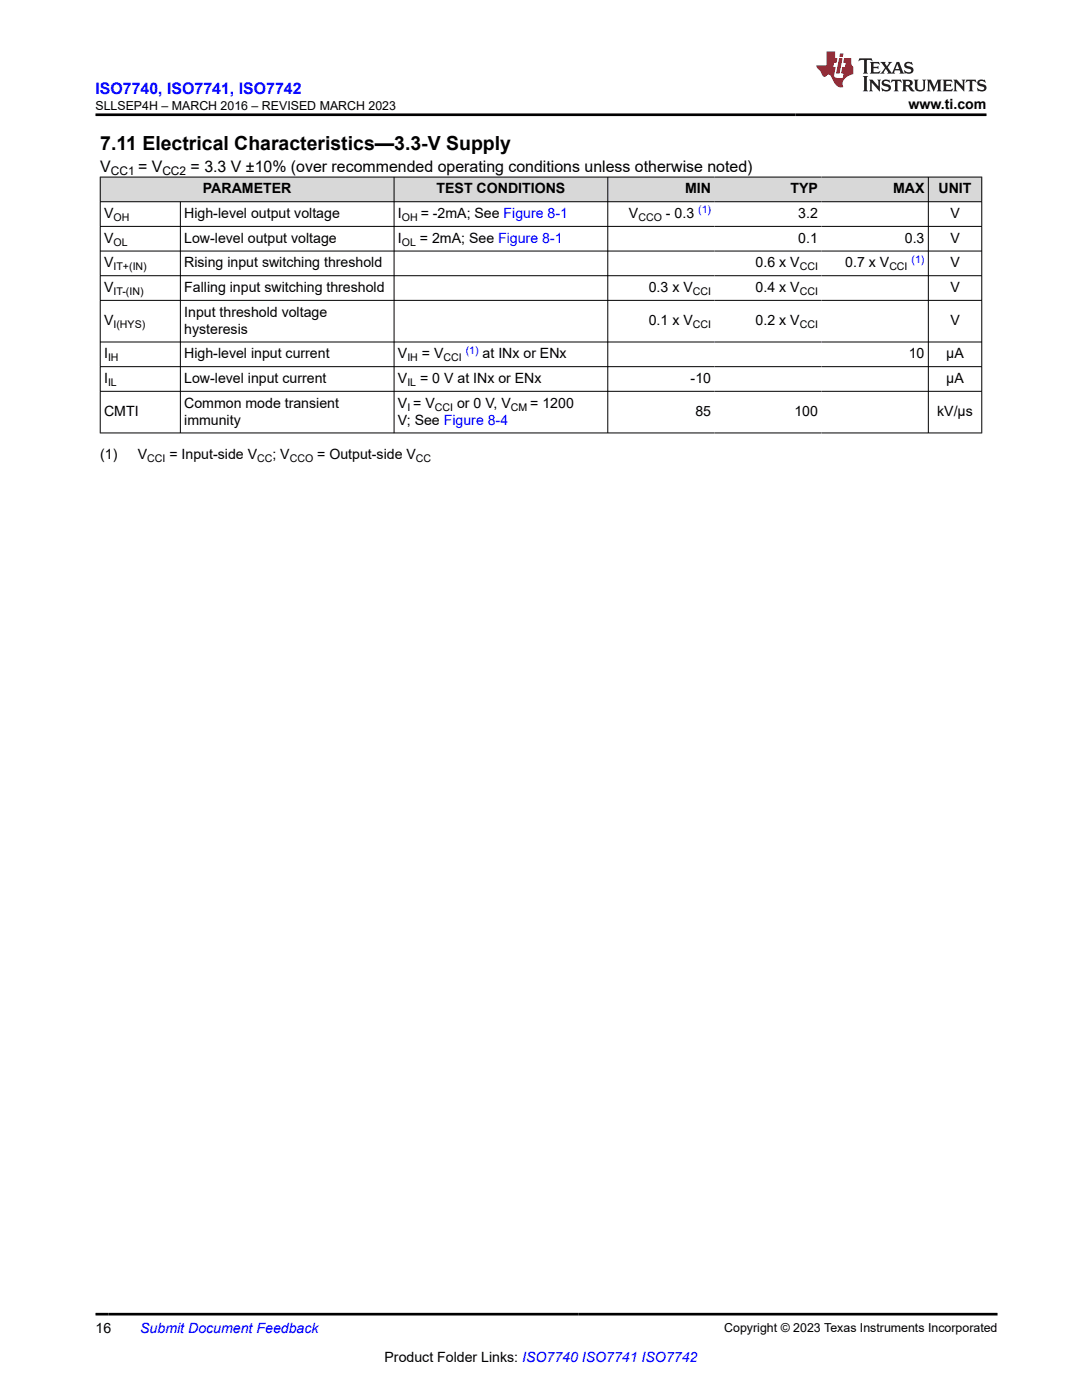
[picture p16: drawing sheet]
<svg xmlns="http://www.w3.org/2000/svg" width="216mm" height="279mm" viewBox="0 0 216 279" stroke-linecap="round" stroke-linejoin="round" font-family="sans-serif">
<defs><g id="words">
<text font-size="3.9" x="20" y="29.9">7.11 Electrical Characteristics—3.3-V Supply</text>
<text font-size="3.2" fill="#00f" x="19" y="18.7">ISO7740, ISO7741, ISO7742</text>
<g font-size="3.2">
<text x="20" y="34.3">V</text>
<text x="27.5" y="34.3">= V</text>
<text x="38" y="34.3">= 3.3 V ±10% (over recommended operating conditions unless otherwise noted)</text>
</g>
<g font-size="2.8">
<text x="181.3" y="21.8">www.ti.com</text>
<text x="40.5" y="38.6">PARAMETER</text>
<text x="87.1" y="38.6">TEST CONDITIONS</text>
<text x="136.7" y="38.6">MIN</text>
<text x="157.7" y="38.6">TYP</text>
<text x="178.2" y="38.6">MAX</text>
<text x="187.3" y="38.6">UNIT</text>
<text x="20.8" y="43.5">V</text>
<text x="36.8" y="43.5">High-level output voltage</text>
<text x="79.4" y="43.5">I</text>
<text x="83.9" y="43.5">= -2mA; See Figure 8-1</text>
<text x="125.5" y="43.5">V</text>
<text x="132.9" y="43.5">- 0.3</text>
<text x="159.3" y="43.5">3.2</text>
<text x="189.6" y="43.5">V</text>
<text x="20.8" y="48.5">V</text>
<text x="20.8" y="53.4">V</text>
<text x="36.8" y="48.5">Low-level output voltage</text>
<text x="36.8" y="53.4">Rising input switching threshold</text>
<text x="79.4" y="48.5">I</text>
<text x="83.8" y="48.5">= 2mA; See Figure 8-1</text>
<text x="150.8" y="53.4">0.6 x V</text>
<text x="159.3" y="48.5">0.1</text>
<text x="168.7" y="53.4">0.7 x V</text>
<text x="180.5" y="48.5">0.3</text>
<text x="189.6" y="48.5">V</text>
<text x="189.6" y="53.4">V</text>
<text x="20.8" y="58.3">V</text>
<text x="36.8" y="58.3">Falling input switching threshold</text>
<text x="129.5" y="58.3">0.3 x V</text>
<text x="150.8" y="58.3">0.4 x V</text>
<text x="189.6" y="58.3">V</text>
<text x="20.8" y="64.9">V</text>
<text x="36.8" y="63.2">Input threshold voltage</text>
<text x="129.5" y="64.9">0.1 x V</text>
<text x="150.8" y="64.9">0.2 x V</text>
<text x="189.6" y="64.9">V</text>
<text x="20.8" y="71.5">I</text>
<text x="36.8" y="66.6">hysteresis</text>
<text x="36.8" y="71.5">High-level input current</text>
<text x="79.4" y="71.5">V</text>
<text x="84.2" y="71.5">= V</text>
<text x="96.3" y="71.5">at INx or ENx</text>
<text x="181.3" y="71.5">10</text>
<text x="188.8" y="71.5">µA</text>
<text x="20.8" y="76.4">I</text>
<text x="36.8" y="76.4">Low-level input current</text>
<text x="79.4" y="76.4">V</text>
<text x="83.8" y="76.4">= 0 V at INx or ENx</text>
<text x="137.8" y="76.4">-10</text>
<text x="188.8" y="76.4">µA</text>
<text x="20.8" y="83.1">CMTI</text>
<text x="36.8" y="81.4">Common mode transient</text>
<text x="79.4" y="81.4">V = V</text>
<text x="91.2" y="81.4">or 0 V, V</text>
<text x="105.8" y="81.4">= 1200</text>
<text x="138.8" y="83.1">85</text>
<text x="158.5" y="83.1">100</text>
<text x="187" y="83.1">kV/μs</text>
<text x="36.8" y="84.8">immunity</text>
<text x="79.4" y="84.8">V; See Figure 8-4</text>
<text x="20" y="91.6">(1)</text>
<text x="27.5" y="91.6">V</text>
<text x="33.8" y="91.6">= Input-side V</text>
<text x="54.4" y="91.6">; V</text>
<text x="63.3" y="91.6">= Output-side V</text>
<text x="19" y="266.1">16</text>
<text x="76.7" y="271.7">Product Folder Links: ISO7740 ISO7741 ISO7742</text>
</g>
<text font-size="2.8" fill="#00f" x="28" y="266.1">Submit Document Feedback</text>
<g font-size="2.5">
<text x="19" y="21.9">SLLSEP4H – MARCH 2016 – REVISED MARCH 2023</text>
<text x="144.5" y="265.8">Copyright © 2023 Texas Instruments Incorporated</text>
</g>
<g font-size="2.4">
<text x="22.1" y="34.9">CC1</text>
<text x="32.4" y="34.9">CC2</text>
</g>
<g font-size="2.1">
<text x="22.6" y="44.1">OH</text>
<text x="80.2" y="44.1">OH</text>
<text x="127.4" y="44.1">CCO</text>
<text x="22.6" y="49">OL</text>
<text x="22.6" y="53.9">IT+(IN)</text>
<text x="80.2" y="49">OL</text>
<text x="159.6" y="53.9">CCI</text>
<text x="177.5" y="53.9">CCI</text>
<text x="22.6" y="58.9">IT-(IN)</text>
<text x="138.2" y="58.9">CCI</text>
<text x="159.6" y="58.9">CCI</text>
<text x="22.6" y="65.5">I(HYS)</text>
<text x="138.2" y="65.5">CCI</text>
<text x="159.6" y="65.5">CCI</text>
<text x="21.6" y="72.1">IH</text>
<text x="21.6" y="77">IL</text>
<text x="81.3" y="72.1">IH</text>
<text x="81.3" y="77">IL</text>
<text x="88.5" y="72.1">CCI</text>
<text x="81.3" y="81.9">I</text>
<text x="86.8" y="81.9">CCI</text>
<text x="101.9" y="81.9">CM</text>
<text x="29.4" y="92.1">CCI</text>
<text x="51.3" y="92.1">CC</text>
<text x="57.8" y="92.1">CCO</text>
<text x="83" y="92.1">CC</text>
</g>
<g font-size="2.1" fill="#00f">
<text x="139.3" y="42.6">(1)</text>
<text x="181.9" y="52.4">(1)</text>
<text x="92.9" y="70.6">(1)</text>
</g>
</g></defs>
<g fill="#d8d8d8">
<path d="M20 35.3h175.9v5h-175.9z" fill-rule="evenodd"/>
<path d="M20.1 35.4h58.5v4.8h-58.5z" fill-rule="evenodd"/>
<path d="M78.7 35.4h42.5v4.8h-42.5z" fill-rule="evenodd"/>
<path d="M121.3 35.4h21.3v4.8h-21.3z" fill-rule="evenodd"/>
<path d="M142.6 35.4h21.3v4.8h-21.3z" fill-rule="evenodd"/>
<path d="M163.9 35.4h21.3v4.8h-21.3z" fill-rule="evenodd"/>
<path d="M185.3 35.4h10.5v4.8h-10.5z" fill-rule="evenodd"/>
</g>
<g fill="none" stroke="#000" stroke-width=".2">
<path d="M19.9 35.3h176.1M20 35.3v51.2M78.6 35.3v51.2M121.3 35.3v51.2M185.2 35.3v51.2M195.9 35.3v51.2M19.9 40.3h176.1M19.9 45.2h176.1M19.9 50.1h176.1M19.9 55h176.1M19.9 59.9h176.1M36 40.3v46.2"/>
<path d="M19.9 68.3h176.1M19.9 73.2h176.1M19.9 78.1h176.1M19.9 86.4h176.1"/>
</g>
<path d="M171.5 11.6l-.2 .6 .5-.2h.6v.1v2.2l-.2 .4h1l-.2-.4v-2.2v-.1h.5l.5 .2-.1-.6zM173.6 12.4l.2 .3v1.6l-.2 .4h1.9l.1-.6a1.08 1.08 0 0 1-1.3 .2v-.7h.6l.4 .2v-.7l-.4 .2h-.6v-.5l.2-.2a1 1 0 0 1 1 .3l-.1-.5zM175.7 12.4l.9 1.1-1 1.2h.9l-.2-.2 .5-.8 .4 .8-.2 .2h1.6l-.2-.2 .2-.5h.9l.1 .5-.1 .2h.9l-.2-.4-.8-1.9h-.5l-.9 2.1-.9-1.1 .9-1h-.8l.2 .2-.4 .6-.4-.6 .2-.2zM179 12.8l.4 1h-.7zM180.7 12.5a.65 .65 0 0 0-.2 .7 .65 .65 0 0 0 .6 .5l.6 .1 .1 .3a.79 .79 0 0 1-.7 .4 .79 .79 0 0 1-.7-.5l.1 .7 .2-.1a.93 .93 0 0 0 1.1 0 .93 .93 0 0 0 .4-.9 1.46 1.46 0 0 0-1.2-.6l-.1-.3a1.09 1.09 0 0 1 1.2 .2l-.2-.6-.1 .1-.5-.2zM172.2 15.2l.2 .4v2.2l-.2 .4h1l-.2-.4v-2.2l.2-.4zM173.4 15.9l.2 .4v1.5l-.2 .4h.8l-.3-.4 .1-1.3 1.6 1.8v-2l.2-.4h-.7l.1 .2 .1 1.1-1.2-1.3zM176.2 16a.65 .65 0 0 0-.2 .8 .65 .65 0 0 0 .6 .4l.6 .2 .1 .2a.79 .79 0 0 1-.7 .4 .79 .79 0 0 1-.7-.5l.1 .7 .2-.1a.93 .93 0 0 0 1.1 .1 .93 .93 0 0 0 .4-1 1.46 1.46 0 0 0-1.2-.5l-.1-.4a1.09 1.09 0 0 1 1.2 .2l-.1-.6-.2 .1-.5-.1zM177.9 15.9l-.1 .6a.63 .63 0 0 1 .8-.3v1.6l-.3 .4h1l-.2-.4v-1.6a.66 .66 0 0 1 .8 .3l-.1-.6zM180 15.9l.2 .4v1.5l-.2 .4h1l-.2-.2-.1-.7h.5l.1 .2a.79 .79 0 0 0 1.2 .6l-1-.9a.61 .61 0 0 0 .6-.6 .61 .61 0 0 0-.5-.7zM180.8 16.2h.1a.47 .47 0 0 1 .5 .1 .47 .47 0 0 1 .1 .5l-.1 .1-.7 .1zM182.3 15.9l.2 .2a2.27 2.27 0 0 0 .4 2 1.04 1.04 0 0 0 1.7-.7v-1.3l.2-.2h-.8l.2 .4v1.1a.6 .6 0 0 1-.6 .6 .6 .6 0 0 1-.6-.6v-1.1l.3-.4zM184.9 15.9l.2 .4v1.5l-.2 .4h.8l-.3-.4v-1.4l.9 1.9 .9-1.9v1.4l-.3 .4h1l-.2-.4v-1.5l.2-.4h-.8l-.7 1.5-.6-1.5zM188.1 15.9l.2 .4v1.5l-.2 .4h1.9l.1-.6a1.09 1.09 0 0 1-1.3 .2v-.7h.6l.4 .2v-.6l-.4 .2h-.6v-.6l.2-.1a1.01 1.01 0 0 1 1 .3l-.1-.6zM190.2 15.9l.3 .4v1.5l-.3 .4h.8l-.2-.4v-1.3l1.6 1.8v-2l.2-.4h-.7l.2 .2v1.1l-1.2-1.3zM192.8 15.9l-.1 .6a.63 .63 0 0 1 .8-.3v1.6l-.3 .4h1l-.2-.4v-1.6a.66 .66 0 0 1 .8 .3l-.1-.6zM195.2 16a.65 .65 0 0 0-.2 .8 .65 .65 0 0 0 .6 .4l.6 .2 .2 .2a.79 .79 0 0 1-.7 .4 .79 .79 0 0 1-.7-.5l.1 .7 .2-.1a.93 .93 0 0 0 1 .1 .93 .93 0 0 0 .5-1 1.46 1.46 0 0 0-1.3-.5v-.4a1.09 1.09 0 0 1 1.2 .2l-.2-.6-.2 .1-.5-.1z" fill="#231f20"/>
<path d="M164.9 10.3v2.7h-2l.1 .4 .8 1a.95 .95 0 0 0 1 .9 .59 .59 0 0 1 .5-.4 .59 .59 0 0 1 .5 .3l.4 .8a1.59 1.59 0 0 0 2.1 1.4 1.61 1.61 0 0 1 1-2.3l1-.3-.1-1.5a1.59 1.59 0 0 1-.3-1.7h-1.5l-.2 .9h.6l-.2 .9h-.5l-.2 .9v.3l.4 .1-.1 .9h-.7a.73 .73 0 0 1-1-.7l.3-1.5h-.5l.1-.9h.5l.2-.9h-.5v-1.3zM167.4 11.6l-.6 3.1h.7l.6-3.1zM167.6 10.7l-.1 .6h.7l.1-.6z" fill="#ed1c24"/>
<path d="M19 22.9h177.8M19 262.3h180" fill="none" stroke="#000" stroke-width=".53"/>
<use href="#words"/>
</svg>
